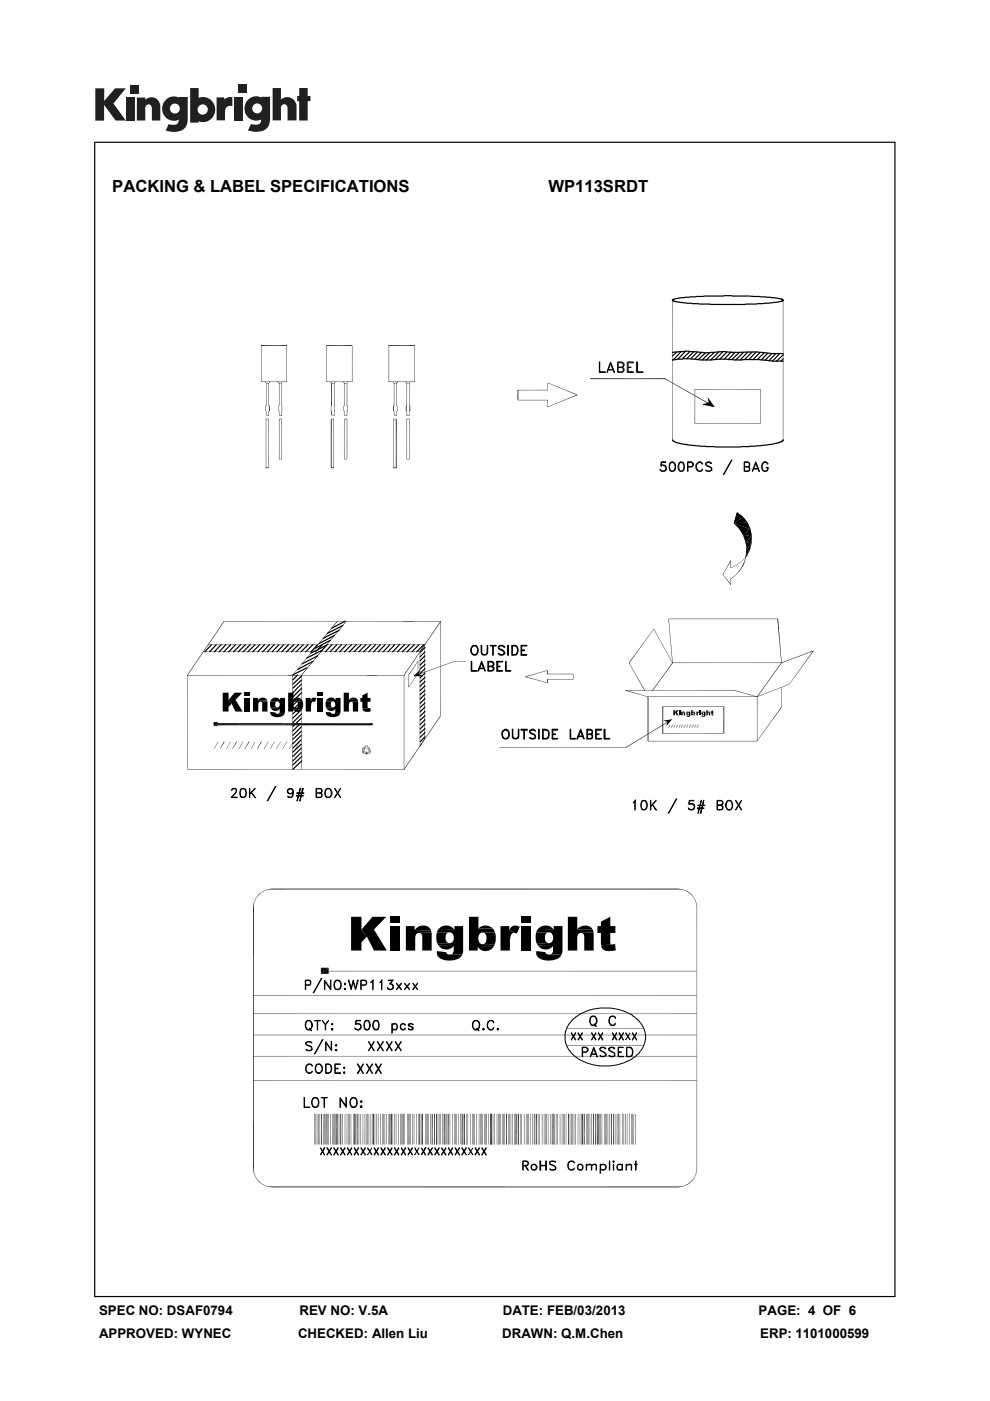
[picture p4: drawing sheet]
<svg xmlns="http://www.w3.org/2000/svg" width="210mm" height="297mm" viewBox="0 0 210 297" stroke-linecap="round" stroke-linejoin="round" font-family="sans-serif">
<defs><g id="words">
<g font-size="3.5">
<text x="23.8" y="40.6">PACKING &amp; LABEL SPECIFICATIONS</text>
<text x="116.3" y="40.6">WP113SRDT</text>
</g>
<g font-size="2.8">
<text x="21" y="278.7">SPEC NO: DSAF0794</text>
<text x="63.5" y="278.7">REV NO: V.5A</text>
<text x="106.6" y="278.7">DATE: FEB/03/2013</text>
<text x="160.9" y="278.7">PAGE: 4 OF 6</text>
<text x="21" y="283.6">APPROVED: WYNEC</text>
<text x="63.2" y="283.6">CHECKED: Allen Liu</text>
<text x="106.5" y="283.6">DRAWN: Q.M.Chen</text>
<text x="161.3" y="283.6">ERP: 1101000599</text>
</g>
</g></defs>
<g fill="#231f20">
<path d="M20.2 18.7h1.9v2.7l2.3-2.7h2.3l-2.6 3.2 2.6 3.7h-2.2l-2.4-3.3v3.3h-1.9z"/>
<path d="M26.7 20.7h1.8v4.9h-1.8z"/>
<path d="M49.6 20.7h1.8v4.9h-1.8z"/>
<path d="M27.6 18h1.8v1.8h-1.8z"/>
<path d="M50.6 17.9h1.8v1.8h-1.8z"/>
<path d="M29 20.7h1.8v.4a1.9 1.9 0 0 1 2.2-.3 1.9 1.9 0 0 1 1 2v2.8h-1.8v-2.7a.7 .7 0 0 0-.7-.8 .7 .7 0 0 0-.7 .8v2.7h-1.8z"/>
<path d="M45.9 20.6h1.7v.5a2.02 2.02 0 0 1 1.7-.5v1.9h-.2a1.12 1.12 0 0 0-1.4 1.3v1.7h-1.8z"/>
<path d="M57.8 18.7h1.8v2.4a1.98 1.98 0 0 1 2.2-.3 1.98 1.98 0 0 1 1.1 2v2.7h-1.9v-2.6a.7 .7 0 0 0-.7-.8 .7 .7 0 0 0-.7 .8v2.6h-1.8z"/>
<path d="M63.5 18.7h1.8v1.6h.5v1.1h-.5v4.1h-1.8v-4.1h-.5v-1.1h.5z"/>
<path d="M40.3 18.7v7.3h1.8v-.3a2.63 2.63 0 0 0 3.5-2.5 2.63 2.63 0 0 0-3.5-2.5v-2zM41.9 23.2a1.1 1.1 0 0 1 2.2 0 1.1 1.1 0 0 1-2.2 0z"/>
<path d="M35.3 21a2.56 2.56 0 0 0-.6 3.3 2.56 2.56 0 0 0 3.2 1.1 1.09 1.09 0 0 1-1.5 1.1l-.6-.2-.7 1.4a5.3 5.3 0 0 0 3.8-.2 2.69 2.69 0 0 0 .9-2.4v-4.5h-1.8v.1l-.8-.2a2.44 2.44 0 0 0-1.9 .5zM36 23a1.06 1.06 0 0 1 2.1 0 1.06 1.06 0 0 1-2.1 0z"/>
<path d="M52.8 21a2.56 2.56 0 0 0-.6 3.3 2.56 2.56 0 0 0 3.2 1 1.09 1.09 0 0 1-1.5 1.1l-.7-.1-.6 1.4a5.3 5.3 0 0 0 3.7-.3 2.69 2.69 0 0 0 1-2.3v-4.6h-1.8v.2l-.9-.3a2.44 2.44 0 0 0-1.8 .6zM53.5 23a1.06 1.06 0 0 1 2.1 0 1.06 1.06 0 0 1-2.1 0z"/>
</g>
<g fill="#000">
<path d="M56.1 81l.4 .3zM56.3 81l.2 .3zM56.3 86.1l.1 1.1zM56.4 87.2l.1-.1zM56.4 88.8h.1v.1zM56.5 87.2v.8zM56.4 86.1l.1-.1zM56.5 88v.1zM56.5 88h.1zM56.5 88.9h.1zM56.5 88.8v.1zM56.5 81.2l.5 .1z"/>
<path d="M56.6 88l.1 .1h-.2zM56.5 88.8l.1 .1zM56.6 88l.2 .1zM56.6 88.8h.1zM56.6 88.8h.2zM56.7 88l.2-.1v.2zM56.7 88l.2 .1zM56.8 88.8h.1v.1zM57 81.2l.3-.2zM57.2 80.9l.1 .1-.3 .2zM57 87.2l.1 .9zM56.9 88.1l.1-.1z"/>
<path d="M56.9 87.9v.2zM56.9 88.8v.1zM56.4 99.3l.6-.2v.2zM56.4 99.1h.6l-.6 .2zM57.1 86.1l.1 1.1h-.1zM57.1 86.1v-.1zM57.1 87.2v-.1zM57.1 86.1h.1v1.1zM58.8 81l.1-.1 .3 .4zM58.9 80.9l.4 .3-.1 .1zM59 86.1l.1 1.1zM59.1 87.2l.1-.1z"/>
<path d="M59.2 81.3h.5zM59.2 87.2l.1 .9zM59.1 86.1l.1-.1zM59.2 88l.1 .2zM59.2 88.8l.1 .1zM59.3 81.2l.4 .1zM59.3 88.1l.1 .1zM59.3 88.8l.1 .1zM59.4 88l.1 .1h-.2zM59.4 88.8h.1h-.2zM59.3 88.1h.2zM59.3 88.8h.2z"/>
<path d="M59.4 88l.2 .1zM59.4 88.8h.2zM59.7 81.2l.3-.2zM59.9 81l-.2 .2zM59.7 87.2l.1 .9zM59.6 88.1l.1-.1v.2zM59.5 88h.2zM59.6 88.8h.1v.1zM59.5 88.8h.2zM59.8 86.1v1.1zM59.8 86.1v-.1zM59.7 88v.2z"/>
<path d="M59.7 88.8v.1zM59.2 97.4l.6-.1zM59.2 97.3h.6zM59.8 87.2v-.1zM70 81l.3 .3zM70.1 81l.3 .2-.1 .1zM70.2 86.1l.1 1.1zM70.3 88.8v.1zM70.3 87.2l.1 .8h-.1zM70.3 87.2v-.1zM70.3 88.8l.1 .1zM70.3 88l.1 .1z"/>
<path d="M70.3 86.1v-.1zM70.3 81.3h.5zM70.4 88.8h.2zM70.5 88.8h.1h-.2zM70.3 87.2h.1v.8zM70.4 88l.1 .1zM70.4 81.2l.4 .1zM70.5 88l.2 .1zM70.5 88.8h.2zM70.6 88l.1-.1v.2zM70.6 88.8h.2zM70.7 88.8h.1v.1z"/>
<path d="M70.7 87.9l.1 .2zM70.3 99.3l.5-.2v.2zM70.3 99.1h.5l-.5 .2zM70.8 88.8v.1zM70.8 87.2l.1 .9zM70.7 87.9l.1 .1v.1zM70.8 88.1v-.1zM70.8 86h.2zM70.8 86.1l.2-.1zM70.8 81.2l.4-.2zM71.1 80.9l.1 .1-.4 .2zM70.9 86.1l.1 1.1z"/>
<path d="M70.8 87.2l.2-.1zM70.8 87.1h.2zM72.7 81l.1-.1 .2 .4zM72.8 80.9l.3 .3-.1 .1zM72.9 86.1l.1 1.1zM73 87.2v.9zM73 87.2v-.1zM73 88.8l.1 .1zM73 88l.1 .2zM73 86.1v-.1zM73 81.3h.6zM73.1 88.8l.1 .1z"/>
<path d="M73.1 88.1l.1 .1zM73.1 81.2l.5 .1zM73.2 88.8h.2zM73.3 88.8h.1h-.2zM73.2 88.1h.2zM73.3 88l.1 .1h-.2zM73.3 88.8h.1zM73.3 88l.1 .1zM73.4 88.8h.1zM73.4 88l.1 .1zM73.5 81.2l.4-.2zM73 97.4l.6-.1z"/>
<path d="M73 97.3h.6zM73.5 88.8l.1 .1zM73.6 87.2v.9zM73.5 88l.1 .2zM73.6 86h.1zM73.6 86.1l.1-.1zM73.5 81.2l.4-.2-.3 .3zM73.5 88.8h.1v.1zM73.5 88l.1 .1v.1zM73.6 86.1l.1 1.1zM73.6 87.2l.1-.1zM73.6 87.1h.1z"/>
<path d="M83.3 81l.3 .3zM83.4 86.1l.1 1.1h-.1zM83.4 81l.2 .3zM83.5 87.2v-.1zM83.5 88.8l.1 .1zM83.4 86.1h.1v1.1zM83.5 86.1v-.1zM83.5 88.1l.1-.1zM83.5 87.2l.1 .8zM83.6 88.1h.2zM83.6 88.8l.1 .1zM83.6 81.2l.5 .1z"/>
<path d="M83.7 88l.1 .1zM83.8 88.8h-.1zM83.8 88l.1 .1zM83.8 88.8h.1zM83.8 88l.2-.1v.2zM83.8 88l.2 .1zM83.9 88.8h.1zM83.5 99.3l.5-.2v.2zM83.5 99.1h.5l-.5 .2zM84 87.9v.2zM84 87.2l.1 .9zM84 88.8v.1z"/>
<path d="M84.3 80.9l.2 .1-.5 .2zM84.1 86.1l.1-.1zM84 81.2l.5-.2-.4 .3zM84.2 86.1l.1 1.1zM84.1 87.2l.1-.1zM86 81l.1-.1 .1 .4zM86.1 86.1l.1 1.1h-.1zM86.1 80.9l.2 .3-.1 .1zM86.2 87.2v-.1zM86.1 86.1h.1v1.1zM86.2 86.1v-.1zM86.2 88.1l.1-.1v.2z"/>
<path d="M86.2 87.2l.1 .9zM86.2 88.8h.1v.1zM86.2 81.3h.6zM86.3 88.2h.2zM86.3 88v.2zM86.3 88.9h.2zM86.3 88.8v.1zM86.3 81.2l.5 .1zM86.4 88.1l.1 .1zM86.4 88.8l.1 .1zM86.5 88l.1 .1zM86.5 88.8h.1z"/>
<path d="M86.5 88l.2 .1zM86.5 88.8h.2zM86.7 88.1l.1-.1v.2zM86.8 87.2v.9zM86.7 88.8h.1v.1zM86.8 81.2l.3-.2zM87 81l-.2 .2zM86.2 97.4l.6-.1zM86.2 97.3h.6zM86.8 86.1l.2 1.1h-.2zM86.8 86.1l.1-.1zM86.8 88v.2z"/>
<path d="M86.8 88.8v.1zM86.8 87.2l.1-.1zM86.8 86.1h.2v1.1zM116.1 81.2l.1 1.5zM116.1 84.8l.1 1.5zM116.2 81.1l6.3 2.6zM116.2 81.2l6.3 2.5-.1 .1zM116.2 86.2l6.2-2.5zM116.2 86.3l6.2-2.6 .1 .1zM141.1 80.4l10.4 5.7v.2zM141.1 80.4l.1-.1 10.3 5.8zM150.1 84.4l1.4 1.8-1.2-.7z"/>
<path d="M149.2 85.8l1.1-.3 1.2 .7zM150.1 84.4l1.4 1.8zM149.2 85.8l2.3 .3v.2zM150.1 84.4v-.1l1.4 1.9zM155 118.8l-1.7 3zM155 118.8l.1 .1-1.7 2.9zM156.3 108.7l-.5 2.3-.2-.1zM155.7 110.9l3.5 1.3-2.4-.1zM156.3 108.7l-.5 2.3zM156.3 108.7l1.3 .9-1.9 1.3zM156.3 119.7l1.2-.8zM156.3 119.7l1.2-.9z"/>
<path d="M155.7 110.9l1 1.1zM155.7 110.9l1 1v.1zM156.8 112.1l2.4 .1-1.5 1.2zM155.7 110.9l1.1 1.2zM155.7 110.9l1.2 1.1-.1 .1zM156.7 111.9l.7 1.2-.7-1.1zM156.7 111.9l.8 1.2h-.1zM158.5 117.8l-1 1.1zM158.4 117.7l.1 .1-1 1zM156.4 108.7l1.1 .9-1.2-.9zM155.7 110.9l1.9-1.3 .9 1.2zM158.1 118.4l-.5 1.3z"/>
<path d="M156.4 108.7l1.2 .8-.1 .1zM157.7 113.4l1.8 .3-1.3 1.2zM156.8 112.1l.1-.1 .8 1.5zM156.9 112l.9 1.4-.1 .1zM158.2 118.4l-.4 1.3h-.2zM157.5 113.1l.4 1.2-.5-1.2zM158.3 117h.1l-.3 1.4zM157.5 113.1l.6 1.2h-.2zM158.2 114.9l1.2 .4-1 1.2zM158.4 116.5l-.2 1.6zM157.8 113.4l.4 1.5zM158.4 117l-.3 1.4z"/>
<path d="M157.8 113.4l.5 1.5zM158.3 115.7v1.3zM157.9 114.3h.2l.2 1.4zM158.2 114.9l.2 1.6zM158.1 114.3l.3 1.4zM158.4 116.5l.5 .3-.7 1.3zM158.3 114.9l.1 1.6zM158.4 115.7v1.3h-.1zM159 116.4h.1l-.7 1.3zM157.5 109.6l.1-.1 .8 1.3zM155.7 110.9l2.8-.1 .7 1.4zM159.1 116.4l-.6 1.4-.1-.1z"/>
<path d="M157.6 109.5l.9 1.2-.1 .1zM159.4 114.9l-.4 1.5zM158.4 110.8l.1-.1 .5 1.3zM159.5 115l-.4 1.4zM158.5 110.7l.6 1.3zM157.7 113.4l1.5-1.2 .3 1.5zM159.4 115.3l-.5 1.5-.5-.3zM159.4 113.5v1.4zM159 112l.4 1.5zM158.2 114.9l1.3-1.2-.1 1.6zM159.5 113.5v1.5zM159.1 112l.4 1.5z"/>
<path d="M47.5 131.7l-3.3 5.1-.1-.1zM44.1 136.7l-.9 1.5-.1-.1zM47.5 131.7l.1 .1-3.4 5zM44.1 136.7l.1 .1-1 1.4zM71.5 131.7l-9.5 11.4zM71.5 131.7l.1 .1-9.5 11.3zM73.4 131.7l-9.4 11.5-.1-.1zM73.4 131.7l.1 .1-9.5 11.4zM90.1 136.7l-1 1.5-.1-.1zM90.1 136.7v.1l-1 1.4zM153.3 121.8l1.8 2.1-.1 .1zM153.3 121.8l1.8 2.1z"/>
<path d="M155 118.8l.1 1.6zM155 122.7l.1 1.3zM155 122.7l1.1-.8zM155 120.3l1.3-.5zM155 120.3l1.3-.6zM155 122.7l1.1-.7-1 .8zM157 120.9l-.9 1.1zM156.9 120.8l.1 .1-.9 1zM157.6 119.7h.2l-.9 1.2zM157.8 119.7l-.8 1.2h-.1zM172.5 138l-5.2 7.1zM172.5 138h.1l-5.2 7.1z"/>
<path d="M43.1 138.1l-3.3 5.1-.1-.1zM43.1 138.1l.1 .1-3.4 5zM45.3 153.1l.1 .9zM45.4 153.1l.7 .3-.7 .6zM45.4 154l.7-.3v.3zM45.4 154l.7-.6v.3zM45.4 153.1h.7v.3zM46.1 153.1l.1 .3zM45.4 153.2l.7-.1zM45.4 153.1h.7zM46.1 153.7l.1 .3zM46.2 157.3l-.8 1.5z"/>
<path d="M46.2 157.3l-.7 1.5zM47.5 157.3l-.9 1.5zM47.5 157.3h.2l-1 1.5zM47.2 146.9h1.3v1.5l.6 .8-.6 .7v1h-1.3zM48.8 157.3l-.8 1.5zM48.8 157.3l-.7 1.5zM50.1 157.3l-.8 1.5zM50.1 157.3h.2l-.9 1.5zM49.8 146.9h1.6l-1.5 1.5 1.6 2.5h-1.5l-.9-1.7-.6-.8zM51.5 157.3l-.9 1.5zM51.5 157.3l-.8 1.5zM51.8 148h1.2v2.9h-1.2z"/>
<path d="M51.8 146.9h1.2v.7h-1.2zM52.7 157.3l-.8 1.5zM52.7 157.3h.2l-.9 1.5zM54.1 157.3l-.9 1.5zM54.1 157.3l-.8 1.5zM53.7 148h1v.4l2 .1v.2l-1.5 .1a.55 .55 0 0 0-.4 .7v1.4h-1.1zM55.4 157.3l-.9 1.5zM55.4 157.3h.1l-.9 1.5zM54.8 148.3a1.11 1.11 0 0 1 1.9 .2l-2-.1zM55.2 148.8l1.5-.1v2.2h-1.1v-1.6a.39 .39 0 0 0-.4-.5zM56.9 157.3l-.9 1.5zM57.3 148.7h1.5a.67 .67 0 0 0-.4 .7 .67 .67 0 0 0 .4 .6l-1.4 .1-.1-.7z"/>
<path d="M57.3 150.9l1.1 .2 .3 .2 1.6 .1a1.92 1.92 0 0 1-2.9 .1zM57.5 150.3h1.8a1.12 1.12 0 0 1-1.8 0zM58.2 157.3l-.9 1.5zM58.2 157.3l-.8 1.5zM57.7 148.2a1.2 1.2 0 0 1 1.7 .2h-1.9zM59.5 157.3l-.9 1.5zM59.5 157.3l-.8 1.5zM57.5 148.4h1.9v-.4h1l-.1 3.4-1.4-.1a.45 .45 0 0 0 .4-.5v-.5h-1.8l-.1-.2 1.4-.1a.66 .66 0 0 0 .6-.7 .66 .66 0 0 0-.6-.6h-1.5zM60.8 157.3l-.9 1.5zM60.8 157.3l-.8 1.5zM62.2 157.3l-.9 1.5zM61.1 146.9h1.1v1.4h1.7l.3 .4h-1.5a.73 .73 0 0 0-.5 .7 .73 .73 0 0 0 .5 .7h1.5l-.2 .3h-1.8v.5h-1.1z"/>
<path d="M62.2 157.3l-.8 1.5zM62.2 148.3a1.2 1.2 0 0 1 1.7 0zM63.5 157.3l-.9 1.5zM63.5 157.3l-.8 1.5zM62.2 150.4h1.8a1.13 1.13 0 0 1-1.8 0zM62.7 148.7h1.5l.1 .8-.1 .6h-1.5a.75 .75 0 0 0 .5-.7 .75 .75 0 0 0-.5-.7zM64.9 148h1v.4l.6 .4a.79 .79 0 0 0-.5 1.1v1h-1.1zM66.1 148.1a.85 .85 0 0 1 1 0l-.3 .7-.9-.4zM67.4 148h1.1v2.9h-1.1zM67.4 146.9h1.1v.7h-1.1zM69.1 148.7h1.5a.67 .67 0 0 0-.5 .7 .67 .67 0 0 0 .5 .6l-1.4 .1-.2-.7zM69.1 150.9l1.1 .2 .3 .2 1.6 .1a1.92 1.92 0 0 1-2.9 .1z"/>
<path d="M69.3 150.3h1.8a1.13 1.13 0 0 1-1.8 0zM69.5 148.1a1.21 1.21 0 0 1 1.7 .3h-2zM69.2 148.4h2v-.4h1l-.1 3.4-1.5-.1a.45 .45 0 0 0 .5-.5v-.5h-1.8l-.1-.2 1.4-.1a.66 .66 0 0 0 .5-.7 .66 .66 0 0 0-.5-.6h-1.5zM72.9 146.9h1.1v1.4l1.9 .1v.3l-1.4 .1a.56 .56 0 0 0-.5 .7v1.4h-1.1zM74 148.3a1.13 1.13 0 0 1 1.9 .1zM74.5 148.8l1.4-.1 .1 2.2h-1.2v-1.6a.39 .39 0 0 0-.3-.5zM76.9 158.8l-.1 .6zM76.9 158.8v.6zM76.9 159.5l.1 .2zM77.2 158.9l-.2 .7zM76.9 158.8v.1zM76.9 158.7v.2z"/>
<path d="M76.8 159.4l.3 .2-.1 .1zM77 159.6l.1 .1zM76.8 159.4l.1-.1 .2 .3zM76.9 158.9l.2-.3zM76.9 158.7l.2-.1-.2 .3zM77.4 158.2l-.2 .4-.1-.1zM77.1 158.6h.3zM77.4 158.2l-.2 .4zM77.2 158.5l.2 .1h-.3zM77.2 158.9h.2zM77.1 158.7l.3 .2h-.1zM77.4 158.6l.3-.2-.3 .3z"/>
<path d="M77.3 158.9h-.1zM77.1 158.7l.1-.1 .2 .3zM77.7 158.4l-.3 .3zM77.4 159.5l.2 .2zM77.1 159.7h.5zM77.5 158.1h.5zM77.5 158.2l.5-.1zM77.5 158.1l-.1 .1zM77 159.5l.5-.1zM77.1 159.6l.5 .1zM77.6 159.7l.3 .2zM77.5 158.1l.1 .1z"/>
<path d="M77.6 158.2l.5 .6zM77.6 159.7l.1-.1 .2 .3zM77.8 159.4l-.1 .3zM77.8 159.8l.2 .1zM77.8 159.4v.1zM77.9 158.2l.4 .4zM77.8 159.4l.1 .1zM78 158.9v-.1zM77.9 158.2l.1-.1 .3 .5zM78 158.8h.3zM78 158.9l.3-.1zM76.9 147.4l1.1-.5v1.1h.6v.8h-.6v1.1l.2 .2-1.3 .1v-1.4h-.5v-.8h.5z"/>
<path d="M78.1 159l.3 .4-.1 .1zM78.2 158.5l.1 .1zM78.3 158.5v.4zM78.1 159l.3 .4zM78.3 158.5l.1 .1zM77.9 159.8l.5-.2zM77.9 159.7l.5-.1zM78.4 158.9l.2 .4zM78.4 158.8l-.2 .2zM78.4 158.9l.1-.1 .1 .5zM78.4 158.8l.1 .1-.3 .1zM76.9 150.2l1.6-.1 .1 .7-.5 .1a.94 .94 0 0 1-1.2-.7z"/>
<path d="M78.5 159.3l-.1 .4zM77.8 159.5l.7-.1zM78.5 159.3v.4zM78.6 159.3l-.1 .1zM78.9 153.4l.2 .3h-.2zM78.9 153.4h.2v.3zM93.4 131.7l-7.7 11.5v-.1zM93.4 131.7l.1 .1-7.8 11.4zM88.6 142.8l-1.9 2.9zM88.6 140.2l-1.8 2.9-.1-.1zM88.6 142.8l-1.8 2.9zM88.6 140.2l-1.8 2.9z"/>
<path d="M87.8 143.3l1.2-1.2-1.1 1.3zM87.8 143.3h1.7zM87.8 143.4l1.7-.1zM89 142.1l.1 .1-1.2 1.2zM87.8 143.3l1-.4 .7 .5zM87.8 143.3l1.2-1.1-.2 .7zM89 142.2l-.3 .7zM89 142.2l-.2 .7zM88.7 143l.8 .3zM88.8 142.9l.7 .4-.8-.3zM90.1 156.7l-1 1.5-.1-.1zM90.1 156.7l-1 1.5z"/>
<path d="M87.9 143.4l8.6-3.2zM87.8 143.3l8.7-3.1-8.6 3.2zM111.4 143.5l4.7-1.4zM111.4 143.5l4.7 1.3zM111.5 143.5l4.6-1.4zM111.5 143.5l4.6 1.2-4.7-1.2zM116 142.2l.2 .7h-.2zM116 144l.2 .8h-.2zM116 142.2h.2v.7zM116 144h.2v.8zM121.5 142.9l.1 1.1zM132.7 158.4l9.7-5.9-9.6 6z"/>
<path d="M132.8 158.5l9.6-6 .1 .1zM138.6 133.4l-5.1 7.2-.1-.1zM138.6 133.4l-5.1 7.2zM133.4 140.6l3.4 5.7-.1 .1zM133.4 140.6l3.4 5.7zM132.6 146.4l4.8 1.4zM132.7 146.3l4.7 1.4-4.8-1.3zM142.6 140.5l-4.1 5.9-.1-.1zM142.6 140.5l.1 .1-4.2 5.8zM141.5 153l1-.5-1.2 1.5zM142.1 153.6l-.3 .7v-.1zM142.1 153.6l.1 .1-.4 .6z"/>
<path d="M140.7 152.8l1.8-.3-1 .5zM141.8 131.2l.9 9.4zM138.6 133.4l4.1 7.2zM142.7 153.6l-.3 .7v-.1zM142.7 153.6l-.3 .7zM142.8 150.6h.3v.4l.2 .2-.2 .5h-.3zM143.2 153.6l-.3 .7v-.1zM143.2 153.6l-.3 .7zM143.8 153.6l-.3 .7-.1-.1zM143.8 153.6l-.3 .7zM143.5 150.6h.4l-.4 .4 .5 .7h-.5l-.4-.7zM144.1 150.9h.3v.8h-.3z"/>
<path d="M144.1 150.6h.3v.2h-.3zM144.3 153.6l-.3 .7v-.1zM144.3 153.6l-.3 .7zM144.5 150.9l.8 .2-.5 .1v.5h-.3zM144.8 153.6l-.2 .7-.1-.1zM144.8 153.6l-.2 .7zM144.8 151l.3-.1 .2 .1zM144.9 151.1h.4v.6h-.3zM145.4 153.6l-.3 .7-.1-.1zM145.4 153.6l-.3 .7zM145.6 151.1h.4l-.2 .2 .2 .1-.4 .1zM145.6 151.7l.8 .1-.5 .2-.3-.1z"/>
<path d="M145.6 151.5h.5l-.2 .1zM145.6 151l.3-.1 .2 .1zM145.9 153.6l-.2 .7-.1-.1zM145.9 153.6l-.2 .7zM145.6 151l.8-.1v.9h-.4l.1-.3h-.5l.4-.1 .1-.2zM146.5 153.6l-.3 .7v-.1zM146.5 153.6l-.3 .7zM146.6 150.6h.3v.4h.5v.1l-.5 .1v.2l.5 .1-.8 .2zM147.1 153.6l-.3 .7-.1-.1zM146.9 151h.5zM147.1 153.6l-.3 .7zM146.9 151.5h.5l-.2 .2z"/>
<path d="M147 151.1h.4v.4h-.4l.2-.2zM147.6 153.6l-.3 .7v-.1zM147.6 153.6l-.3 .7zM147.7 150.9h.3l.1 .2-.1 .6h-.3zM148.1 153.6l-.2 .7-.1-.1zM148.1 150.9h.2l-.1 .2-.2-.1zM148.1 153.6l-.2 .7zM148.3 150.9h.3v.8h-.3zM148.3 150.6h.3v.2h-.3zM148.8 151.1h.4l-.1 .2 .1 .1-.4 .1zM148.8 151.7l.8 .1-.5 .2-.2-.1zM148.8 151.5h.5l-.1 .1z"/>
<path d="M148.8 151l.3-.1 .2 .1zM148.8 151l.8-.1v.9h-.4l.1-.3h-.5l.4-.1 .1-.2zM149.8 150.6h.3v.4h.5l-.5 .2v.5h-.3zM150.1 151l.3-.1 .2 .1zM150.2 151.1h.4v.6h-.3zM150.9 150.7l.3-.1v.3h.2v.2h-.2l.1 .4h-.4v-.4h-.1zM150.9 151.5h.4l.1 .2h-.4zM160.6 147.7l6.7-2.6zM160.6 147.8l6.7-2.7zM165.7 140.5l-5.1 7.3v-.1zM165.7 149.9l-5.1 7.2zM155.7 146.4l4.9 1.4z"/>
<path d="M155.8 146.3l4.8 1.4-4.9-1.3zM165.7 140.5l.1 .1-5.2 7.2zM165.7 149.9l.1 .1-5.2 7.1zM164.9 131.2l.9 9.4zM165.7 140.5l6.8-2.5-6.7 2.6zM164.9 131.2h.1l.8 9.4zM165.8 140.6l6.7-2.6h.1zM93.4 151.7l-7.7 11.5v-.1zM93.4 151.7l.1 .1-7.8 11.4zM53.8 191.4l-.1 1zM53.9 191.4l-.1 1h-.1zM54.3 190.4l-.5 1z"/>
<path d="M54.9 189.6v.1l-.6 .7zM54.9 189.7l-.6 .7zM54.9 189.6l.8-.6zM54.9 189.6l.8-.5-.8 .6zM55.7 189l.9-.4zM55.7 189l.9-.3zM56.6 188.6l1-.2v.2zM56.6 188.6h1zM74.5 194.4h2.2v2.7l1.1 1.5-1.1 1.2v1.7h-2.2zM79 194.4h2.9l-2.6 2.7 2.7 4.4h-2.7l-1.5-2.9-1.1-1.5zM82.8 194.4h2v1.3h-2zM86.1 196.4h1.8v.8l3.5 .1 .1 .4-2.6 .1a.95 .95 0 0 0-.8 1.2v2.5h-2z"/>
<path d="M88.1 197a1.98 1.98 0 0 1 3.3 .3l-3.5-.1zM88.9 197.8l2.6-.1 .1 3.8h-2v-2.8a.73 .73 0 0 0-.7-.9zM92.7 197.7h2.6a1.25 1.25 0 0 0-.5 2.1l.6 .2-2.6 .1-.3-1zM93.2 196.8a2.15 2.15 0 0 1 3.2 .3l-3.5 .1zM92.9 197.2l3.5-.1v-.7h1.8v5.1l-.2 .9h-2.6a.81 .81 0 0 0 .8-1v-.8l-3.2-.1-.2-.4 2.6-.1a1.18 1.18 0 0 0 .9-1.2 1.18 1.18 0 0 0-1-1.1h-2.6zM99.5 194.4h2v2.5h3l.5 .8h-2.6a1.26 1.26 0 0 0-.8 2l.3 .4 .4 .1h2.6l-.2 .5-3.4 .1v.7h-1.8zM101.5 196.9a2.15 2.15 0 0 1 3 0zM102.4 197.7h2.6a4.1 4.1 0 0 1-.1 2.5h-2.6a1.27 1.27 0 0 0 .8-1.8l-.2-.5zM106.2 196.4h1.8v.8l1.1 .6a1.62 1.62 0 0 0-.9 2v1.7h-2zM108.5 196.5a1.59 1.59 0 0 1 1.7 0l-.6 1.4-1.6-.7zM110.6 194.4h2v1.3h-2zM113.7 197.7h2.7a1.25 1.25 0 0 0-.5 2.1l.5 .2-2.5 .1-.3-1z"/>
<path d="M114.3 196.8a2.15 2.15 0 0 1 3.1 .3l-3.4 .1zM114 197.2l3.4-.1v-.7h1.9v5.1l-.2 .9h-2.6a.81 .81 0 0 0 .8-1v-.8l-3.2-.1-.2-.4 2.5-.1a1.18 1.18 0 0 0 .9-1.2 1.18 1.18 0 0 0-.9-1.1h-2.7zM120.4 194.4h2v2.6l3.3 .1 .2 .6-2.7 .1a.95 .95 0 0 0-.8 1.2v2.5h-2zM122.4 197a2.03 2.03 0 0 1 3.3 .1zM123.2 197.8l2.7-.1v3.8h-2v-2.8a.73 .73 0 0 0-.7-.9zM127.5 195.4l1.9-1v2h1.1v1.4h-1.1l.1 2.1 .1 .3h.2l-2.3 .2v-2.6h-.8v-1.4h.8zM143.9 188.4l1 .3zM143.9 188.4l1 .3-1-.1zM144.9 188.6l.9 .5zM144.9 188.6l1 .4-.1 .1zM145.9 189l.7 .7-.8-.6zM145.9 189l.8 .6-.1 .1z"/>
<path d="M146.6 189.7l.1-.1 .6 .8zM146.7 189.6l.6 .8zM147.3 190.4l.3 1zM147.3 190.4l.4 1zM147.6 191.4l.2 1zM147.7 191.4l.2 1zM68.1 205.3l.1 1.1h-.1zM68.1 205.3h1.6l-1.6 1.1zM68.1 206.4l1.6-1.1v1.1zM68.1 205.2h1.6zM68.1 205.3l1.6-.1zM68.1 205.3h.1v1.1z"/>
<path d="M69.6 205.3l.1 1.1zM68.1 206.4h1.6zM82.8 196.4h2v5.1h-2zM92.7 201.6l1.9 .3 .2 .3 .4 .2h2.8a2.91 2.91 0 0 1-3.1 1.2 1.98 1.98 0 0 1-2.2-1.9zM93 200.5l3.2 .1a2.01 2.01 0 0 1-3.2-.1zM101.3 200.8l3.4-.1a2.02 2.02 0 0 1-3.4 .1zM110.6 196.4h2v5.1h-2zM113.8 201.6l1.9 .3 .2 .3 .3 .2h2.9a2.91 2.91 0 0 1-3.2 1.2 1.98 1.98 0 0 1-2.2-1.9zM114.1 200.5l3.2 .1a2.01 2.01 0 0 1-3.2-.1zM127.5 200.4l3-.3 .1 1.4-1.2 .1a1.48 1.48 0 0 1-1.9-1.2zM132.7 220.4l.1 .1zM53.7 247.8h.1v1z"/>
<path d="M53.8 247.8l.1 1zM53.8 248.8l.5 .9zM53.9 248.8l.4 .9zM54.3 249.7l.6 .9zM54.3 249.7l.6 .8v.1zM54.9 250.5l.8 .6-.8-.5zM54.9 250.5l.8 .6zM55.7 251.1l.9 .5zM56.6 251.5l1 .2zM56.6 251.5l1 .1v.1zM68 244.8l.1 .1zM78 244.8v.1z"/>
<path d="M87.9 244.8l.1 .1zM89.4 244.8l.1 .1zM99.4 244.8l.1 .1zM143.9 251.6h1l-1 .1zM143.9 251.6l1-.1zM144.9 251.5l1-.4zM144.9 251.5l.9-.4h.1zM145.8 251.1l.8-.6 .1 .1zM145.8 251.1l.9-.5-.8 .5zM147.3 249.7l-.7 .8zM147.3 249.7l-.6 .9-.1-.1zM147.6 248.8l-.3 .9z"/>
<path d="M147.7 248.8l-.4 .9zM147.8 247.8l-.2 1zM147.9 247.8l-.3 1z"/>
<path d="M20 30v245h169.9v-245zM20.2 30.3h169.5v244.5h-169.5z"/>
</g>
<g fill="none" stroke="#000" stroke-width=".21">
<path d="M55.4 73.3h5.5M55.4 73.3v7.7M60.8 73.3v7.7M69.2 73.3v7.7M69.2 73.3h5.5M74.7 73.3v7.7M82.4 73.3h5.5v7.7M82.5 73.3v7.7M127.1 76.7l.1 2.2h1.2h-1.3zM128.9 78.4h1.3M129 78.4h1.1M129.5 76.7l.8 2.2-.8-1.8-.8 1.8z"/>
<path d="M131.1 77.8h.8l.2-.1v-.7l-1-.1v2h.8a.48 .48 0 0 0 .3-.5 .48 .48 0 0 0-.3-.5h-.8M131.9 77.8a.55 .55 0 0 1 .5 .6 .55 .55 0 0 1-.5 .5h-.9v-2.2h.9l.5 .5v.3l-.5 .4M133 76.7h1.3v.2h-1.1v2h1.1h-1.3zM133.2 77.8h.6l-.6 .1M135.1 76.7l.1 2.2h1.1h-1.2zM142.7 63.6v29.7M166.1 63.6v29.7M55.4 80.9h5.5M56.4 88.8v10.4M56.5 81.2v4.9M56.9 88.8v10.4M57 81.2v4.9"/>
<path d="M59.2 81.2v4.9M59.2 88.8v8.5M59.7 81.2v4.9M59.7 88.8v8.5M69.2 80.9h5.5M70.3 88.8v10.4M70.3 81.2v4.9M70.8 88.8v10.4M70.9 81.2v4.9M73 81.2v4.9M73 88.8v8.5M73.6 81.2v4.9"/>
<path d="M73.6 88.8v8.5M82.4 80.9h5.5M83.5 88.8v10.4M83.6 81.2v4.9M84 88.8v10.4M84.1 81.2v4.9M86.3 81.2v4.9M86.3 88.8v8.5M86.8 81.2v4.9M86.8 88.8v8.5M109.9 84.8h6.3M109.9 82.7h6.3"/>
<path d="M109.9 82.7v2.1M125.2 80.3h16M140.2 99.7l.2 .2M140.9 98.7a.68 .68 0 0 1 0 1.2M141.3 99.1l-.6-.4-.5 .1v-.9h1v.2h-.9l-.1 .6a.72 .72 0 0 1 1 .2 .72 .72 0 0 1-.2 1 .72 .72 0 0 1-1-.3h.2a.67 .67 0 0 0 .9 .2l.2-.4M142.2 98.1l.3-.2a.92 .92 0 0 1 .8 1.2l-.1 .5a.68 .68 0 0 1-1.2 0 1.83 1.83 0 0 1 .2-1.5zM142.2 98.2h.7M142.2 99.8h.7M142.3 98.1a1.66 1.66 0 0 0 0 1.8M142.9 98.1a1.32 1.32 0 0 1 0 1.8M144.1 98.2h.8M144.1 99.8h.8"/>
<path d="M144.1 98.1l.5-.2a1.36 1.36 0 0 1 .3 2 .65 .65 0 0 1-.9-.3 1.29 1.29 0 0 1 .1-1.5zM144.2 98.1a1.66 1.66 0 0 0 0 1.8M144.8 98.1a1.66 1.66 0 0 1 0 1.8M145.9 98.9h.8a.47 .47 0 0 0 .2-.4 .47 .47 0 0 0-.2-.4h-.8l-.1 1.8v-2h.9l.4 .4-.3 .6-.9 .1M147.3 82.5h14M147.3 89.8h14M147.4 82.5v7.4M148.2 97.9h.4l.4 .5-.4-.3-.6 .1a1.04 1.04 0 0 0 .2 1.7h.4l.4-.5a.74 .74 0 0 1-.8 .5 .74 .74 0 0 1-.6-.7l.1-.8zM149.6 98.2l.5-.3h.4l.5 .3h-.3a.63 .63 0 0 0-1 .2l1.3 .9a.72 .72 0 0 1-.4 .7 .72 .72 0 0 1-.8-.1l-.2-.2 .5 .2 .8-.2v-.4l-.3-.2a1.03 1.03 0 0 1-1-.9zM155.1 97.6l-1.7 3zM157.9 98.9h.7a.43 .43 0 0 0 .4-.4 .43 .43 0 0 0-.4-.4h-.7v1.8l1-.1v-.7l-1-.1M158.6 98.9l.4 .4-.1 .5-.3 .1h-.8v-2h.8l.4 .4a.49 .49 0 0 1-.4 .7"/>
<path d="M159.7 99.4h1.2M159.8 99.3h1M160.3 97.9l.8 2-.8-1.7-.8 1.7zM161.3 82.5v7.4M162.1 97.9h.4l.4 .5-.4-.3h-.4a1.08 1.08 0 0 0 0 1.8h.4a.52 .52 0 0 0 .3-.7l-.3-.1h.4a.67 .67 0 0 1-.4 .8h-.4a1.23 1.23 0 0 1 0-2zM43.1 138.2h23.1M44.1 136.7h23.4M47.5 131.7h45.9M68.1 138.2h21M69.3 136.7h20.8M69.3 136.6h20.8M89.1 138.2v19.9"/>
<path d="M90.1 136.7v20M93.5 131.7v20M141.8 131.2h23.2M39.7 143.1v20M39.8 143.2h45.9M46.1 153.7h32.9M46.1 153.4h32.9M62.1 143.1v20M63.9 143.2v19.9M85.7 143.1v20M86.7 143v2.7M88.7 140.2v2.6"/>
<path d="M96.5 140.2h2.3M105.9 158.5h26.9M116.1 142.9h5.4M116.1 144h5.4M132.6 146.4h23.2M137.4 157.1h23.2M137.4 147.7h23.2M137.4 147.7v9.5M140.6 149.7v5.9M142.6 140.5h23.1M153.5 149.7v5.9M153.6 149.8h-13.1"/>
<path d="M153.6 155.5h-13.1M160.6 147.7v9.5M165.8 145.7v4.2M39.8 163.1h45.9M49.1 169l1.2 .1h-1.3l.9-.9a.55 .55 0 0 0 0-1h-.5l-.3 .4 .3-.4 .7 .1a.66 .66 0 0 1-.2 .9l-.8 .9M51.1 167.2a.77 .77 0 0 1 1 .3 1.53 1.53 0 0 1-.2 1.5 .68 .68 0 0 1-.9-.2 1.83 1.83 0 0 1 .1-1.6zM51.1 168.9h.8M51.1 167.3h.8M51.3 167.2a1.32 1.32 0 0 0 0 1.8M51.8 167.2a1.32 1.32 0 0 1 0 1.8M52.9 167.2l.1 1.9zM53 168.3l1.2-1.1-1.2 1.1"/>
<path d="M53.2 168l1 1.1-.9-1.1M58.4 166.7l-1.7 3.1zM61 167.9l.5 .4 .6-.4M61 167.6l.5-.4 .6 .4M61.1 168.9h.8M61.5 167.2l-.4 .2-.1 .3 .1 .4 .4 .2M61.7 167.2l.3 .2a1.65 1.65 0 0 1-.2 1.6M62.1 168.1a.64 .64 0 0 1-.9 .1 .64 .64 0 0 1 0-.9 .64 .64 0 0 1 .9 .1 1.64 1.64 0 0 1-.2 1.6 .64 .64 0 0 1-.9-.1l.3 .1M62.1 167.8l-.1 .3-.3 .2M62.9 168.7l1.4 .1zM63 168.1h1.4v.2h-1.4zM63.7 167.2l-.7 2.6z"/>
<path d="M64.2 167.2h.1l-.7 2.6zM67.1 168.1l1-.1v-.7l-1-.1v1.8l1-.1v-.6l-1-.1M67.8 168.1l.3 .1 .2 .2-.1 .5-.4 .2h-.8v-1.9h.8l.4 .1 .1 .5-.2 .3-.3 .1M69.2 167.2h.2a.98 .98 0 0 1 1 .9 .98 .98 0 0 1-1 1 1.21 1.21 0 0 1-.2-1.9zM69.2 167.3a.66 .66 0 0 1 1.1 .6 .8 .8 0 0 1-.8 1.1 1.1 1.1 0 0 1-.3-1.7zM70.9 167.2l1.4 1.9zM72.2 167.2l-1.3 1.9zM134.7 169.7v2v-1.8l-.4 .2zM136.2 169.8a.81 .81 0 0 1 .9 .1 .81 .81 0 0 1 .2 1l-.1 .4a.71 .71 0 0 1-1 .3 1.79 1.79 0 0 1 0-1.8zM136.2 169.9h.7M136.2 171.6h.7M136.3 169.8a1.79 1.79 0 0 0 0 1.8"/>
<path d="M136.9 169.8a1.42 1.42 0 0 1 0 1.8M138 169.7v2zM138 170.9l1.2-1.2-1.2 1.3M138.3 170.5l.9 1.2-.8-1.2M143.5 169.4l-1.7 3zM146.1 171.4l.3 .2M146.8 170.5a.64 .64 0 0 1 .4 .9l-.4 .2M147.3 170.9a.84 .84 0 0 0-1.2-.4l.1-.8h1l-.9 .1-.1 .7a.72 .72 0 0 1 1 .1 .72 .72 0 0 1-.2 1 .72 .72 0 0 1-1-.3h.1a.64 .64 0 0 0 .6 .4 .64 .64 0 0 0 .6-.5M147.9 171.3l1.4 .1zM148 170.7l1.5 .1zM148.7 169.7l-.7 2.7zM149.2 169.7l-.5 2.7h-.2z"/>
<path d="M152.2 170.6l.9-.1 .2-.4-.5-.3h-.6v1.8h.9l.2-.3-.2-.4-.9-.1M152.8 170.6a.55 .55 0 0 1 .6 .6 .55 .55 0 0 1-.6 .5h-.7v-2h.7a.55 .55 0 0 1 .6 .5 .55 .55 0 0 1-.6 .6M154.3 169.9l.5-.1a1.24 1.24 0 0 1 .3 1.7l-.6 .1-.3-.1-.2-.9zM154.3 169.8a.93 .93 0 0 1 1 .3 .93 .93 0 0 1 0 1.1l-.3 .4a.93 .93 0 0 1-1-.3 .93 .93 0 0 1 0-1.1zM156 169.7l1.3 2zM157.2 169.7l-1.2 2zM53.8 192.4v55.4M57.6 188.5h86.3M147.8 192.4v55.4M53.8 219.4h94M53.8 215h94M53.8 211.1h94"/>
<path d="M64.8 208.8h.8a.53 .53 0 0 0 0-.9h-.8v1.9v-2h.8a.62 .62 0 0 1 .3 .5 .62 .62 0 0 1-.3 .6h-.8M65.1 216.4a.91 .91 0 0 1 1.1 .4 .91 .91 0 0 1-.1 1.1l-.4 .5a1.07 1.07 0 0 1-1-.7 1.07 1.07 0 0 1 .2-1.1zM65.1 216.5l.5-.1a1.21 1.21 0 0 1 .3 1.7l-.3 .2-.6-.2-.2-.9zM65.6 218l.5 .5zM66.7 216.3l1.3 .1zM67.3 216.4v2l.1-2M68.1 207.5l-1.7 3zM68.8 207.8l1.3 1.8 .1-1.8v2l-1.3-1.7-.1 1.7zM69 217.3l.7-1-.6 1v1.1l-.1-1.1-.7-1 .8 1M69.7 205.9h78.1M70.3 218.1l.2-.1 .1 .3-.2 .1zM70.4 217l.2 .1-.1 .2-.2-.1z"/>
<path d="M70.4 217.1l.1 .1zM70.4 218.1l.1 .2zM71.2 207.9a.99 .99 0 0 1 1.2 .8 .99 .99 0 0 1-1 1.1 1.21 1.21 0 0 1-.2-1.9zM71.2 208.1l.3-.2a.94 .94 0 0 1 .8 .9 .94 .94 0 0 1-.8 .9 .99 .99 0 0 1-.5-1.4zM73 208.6h.3l-.1 .2zM73 209.7l.2-.1 .1 .1-.2 .1zM73.1 208.6h.1zM73.1 209.7h.1zM73.9 207.8l.6 1.8 .4-1.8 .5 1.8 .4-1.8h.2l-.6 2-.5-1.7-.4 1.7zM75.3 218l.4 .3M76.1 217.1a.64 .64 0 0 1 .3 .9l-.3 .3M76.5 217.5a.84 .84 0 0 0-1.2-.3l.2-.9h.9l-.8 .1-.1 .7h.7a.71 .71 0 0 1 .4 .8 .71 .71 0 0 1-.8 .5l-.6-.4 .8 .3 .5-.4"/>
<path d="M76.6 208.8h.8l.2-.2v-.5l-.2-.2h-.8l-.1 1.9v-2l1.1 .1 .2 .3-.2 .6-1 .1M77.4 218.1l.4 .2 .4-.2M77.4 216.4l.6-.1a1.16 1.16 0 0 1 0 2.1h-.2a1.1 1.1 0 0 1-.5-1.6zM77.4 216.5h.8M77.5 216.4a1.79 1.79 0 0 0 0 1.9M78.1 216.4a1.79 1.79 0 0 1 0 1.9M78.6 208.2l.5-.4v2v-1.7zM79.4 218.1l.2 .2 .6-.2M79.4 216.4a.64 .64 0 0 1 .9 .4 1.83 1.83 0 0 1-.1 1.5 .81 .81 0 0 1-1-.1 .81 .81 0 0 1-.1-1zM79.4 216.5h.8M79.5 216.4a1.42 1.42 0 0 0 0 1.9M80.1 216.4a1.79 1.79 0 0 1 0 1.9"/>
<path d="M81 207.8l-.1 2v-1.7l-.3 .1zM82.3 209.6l.2 .1M82.7 208.6a.66 .66 0 0 1 .8 .5 .66 .66 0 0 1-.5 .7 .66 .66 0 0 1-.8-.4h.1a.6 .6 0 0 0 .9 .3l.2-.4M83 208.6a.62 .62 0 0 1 .4 .6 .62 .62 0 0 1-.4 .5M83.1 217l.1 2.1zM83.2 217.3l.6-.3a.74 .74 0 0 1 .5 .7 .74 .74 0 0 1-.5 .7l-.4-.1-.2-.3 .3 .3a.6 .6 0 0 0 .7-.6 .6 .6 0 0 0-.7-.6zM83.3 207.9l-.9-.1h1l-.7 .8M83.3 207.8l-.7 .8h.3l.5 .5M84 208.5l1.2 1.3h-.1zM85.1 217.2l.3-.2 .4 .1 .2 .2-.1 .1a.49 .49 0 0 0-.8-.1l-.1 .5a.51 .51 0 0 0 .3 .4 .51 .51 0 0 0 .5-.1l.1-.1-.1 .3-.4 .1a.77 .77 0 0 1-.3-1.2zM85.1 208.5h.1l-1.2 1.3zM85.7 208.5l1.2 1.3z"/>
<path d="M86.7 218.1l.3 .2 .5-.2M86.7 217.4l.8 .4 .2 .2a.61 .61 0 0 1-.6 .4 .61 .61 0 0 1-.5-.4l.2 .3M86.7 217.2h.8M86.8 217.1v.4M86.8 208.5l-1.1 1.3zM87.4 217.8v.5M87.4 217.1l.3 .2a.7 .7 0 0 0-1.1 0l.1 .2 .8 .4M87.5 208.5l1.1 1.3zM88.5 208.5l-1 1.3zM100.5 216.5a.73 .73 0 0 1 1.2 .6 .9 .9 0 0 1-.8 1.2 1.12 1.12 0 0 1-.4-1.8zM100.5 216.4a.92 .92 0 0 1 1.1 .3 .92 .92 0 0 1 .1 1.1 .79 .79 0 0 1-1 .5 .79 .79 0 0 1-.5-1zM101.1 218l.6 .5z"/>
<path d="M102.4 218.1l.2-.1 .1 .3-.2 .1zM102.5 218.1l.1 .2zM103.5 216.6a.72 .72 0 0 1 .7-.3 .72 .72 0 0 1 .6 .6l-.3-.4-.6-.1a.99 .99 0 0 0-.5 1.1 .99 .99 0 0 0 .9 .8l.5-.4a.73 .73 0 0 1-.9 .5 .73 .73 0 0 1-.6-.8zM105.5 218.1l.1-.1 .1 .3-.2 .1zM105.5 218.1l.1 .2zM120.2 218.1h16.3M121.1 219l1 1.5zM121.7 215.9a9.6 9.6 0 0 1 6.4-2.2 11.3 11.3 0 0 1 4.1 .6l1.9 .9a6.4 6.4 0 0 1 2.8 4.2 5 5 0 0 1-.7 3 8.4 8.4 0 0 1-6.7 3.6 9.9 9.9 0 0 1-8.4-2.8l-.7-1.1-.3-.8a4.4 4.4 0 0 1 0-2.9 5.5 5.5 0 0 1 1.6-2.5zM122 219l-.9 1.5zM122.6 219l1 1.5zM123.5 219l-.9 1.5zM125.4 219l1 1.5z"/>
<path d="M125.4 215.5a.97 .97 0 0 1 1.3 .9 .97 .97 0 0 1-1.3 1 1.4 1.4 0 0 1 0-1.9zM125.4 215.6l.5-.1a1.08 1.08 0 0 1 .3 1.7l-.3 .2a1.02 1.02 0 0 1-.8-.8 1.02 1.02 0 0 1 .3-1zM125.9 217.1l.6 .5h-.1zM126.4 219l-1 1.5zM126.9 219l1 1.5zM127.8 219l-.9 1.5zM129.3 215.7a.72 .72 0 0 1 .7-.3 .72 .72 0 0 1 .6 .5l-.3-.3-.6-.1a.99 .99 0 0 0-.5 1.1 .99 .99 0 0 0 .9 .8l.5-.5a.73 .73 0 0 1-.8 .6 .73 .73 0 0 1-.6-.8zM129.8 219l1 1.5zM130.8 219l-1 1.5zM131.3 219l1 1.5zM132.2 219l-.9 1.5zM132.7 219l.9 1.5"/>
<path d="M133.6 219l-.9 1.5zM134.1 219l1 1.5zM135 219l-.9 1.5zM53.8 229.1h94M53.8 223.9h94M64.5 232.7l.1 2 1.1 .1h-1.2zM64.8 221.1a.99 .99 0 0 1 1.4 0l-.5-.2-.8 .2 .4 .5a.87 .87 0 0 1 .9 .9 .99 .99 0 0 1-1.4 0h.3a.7 .7 0 0 0 1 0 .49 .49 0 0 0-.4-.6l-.8-.4zM65 225.8a.72 .72 0 0 1 .7-.2 .72 .72 0 0 1 .6 .5l-.5-.4a.9 .9 0 0 0-.9 .8 .9 .9 0 0 0 .8 1l.6-.4a.74 .74 0 0 1-.9 .5 .74 .74 0 0 1-.6-.8zM66.4 232.8a1.02 1.02 0 0 1 1.2 .4 1.02 1.02 0 0 1-.1 1.3 .78 .78 0 0 1-1.1 .2 .78 .78 0 0 1-.3-1zM66.4 232.9l.4-.1a1 1 0 0 1 .8 .9 1 1 0 0 1-.8 1 1.15 1.15 0 0 1-.4-1.8zM66.7 236.2v6.5M67 236.2v6.5"/>
<path d="M67.2 225.7h.5a1.08 1.08 0 0 1 .3 1.7 .68 .68 0 0 1-1-.6v-.5zM67.2 225.7a.95 .95 0 0 1 1.1 .3 .95 .95 0 0 1 0 1.1l-.5 .5a1.07 1.07 0 0 1-.9-.6 1.07 1.07 0 0 1 .1-1.2zM67.2 236.2v6.5M67.5 236.2v6.5M67.8 236.2v6.5M68.1 232.7l1.3 .1zM68.2 236.2v6.5M68.4 220.4l-1.7 3.1zM68.7 232.8v2l.1-2M68.7 236.2v6.5M69.1 225.6h.6a1.06 1.06 0 0 1 .6 1.3 1.06 1.06 0 0 1-1.2 .7zM69.1 220.8l1.2 1.7v-1.7v2l-1.1-1.7-.1 1.7z"/>
<path d="M69.2 225.7h.5a.92 .92 0 0 1 .6 1.1 .92 .92 0 0 1-1.1 .6zM69.2 236.2v6.5M69.4 236.2v6.5M69.7 236.2v6.5M70 236.2v6.5M70.6 236.2v6.5M70.8 236.2v6.5M71 225.6h1.2l-1.1 .1v1.7h1.1v.2h-1.2zM71.1 221.6l.3-.1v.2l-.1 .1zM71.1 222.6l.3-.1v.2l-.1 .1zM71.1 226.5h.6l-.6 .1M71.1 236.2v6.5"/>
<path d="M71.3 221.6l.1 .1zM71.3 222.6l.1 .1zM71.4 236.2v6.5M71.7 236.2v6.5M71.9 236.2v6.5M72.1 232.7l1.3 1.8 .1-1.8v2.1l-1.3-1.8-.1 1.8zM72.3 236.2v6.5M72.7 236.2v6.5M72.9 226.3h.1l.1 .1-.1 .1zM72.9 227.4h.2l-.1 .2zM73 226.3v.1zM73 227.4h.1"/>
<path d="M73.2 236.2v6.5M73.6 236.2v6.5M73.9 236.2v6.5M74.1 236.2v6.5M74.4 236.2v6.5M74.6 232.8a1.02 1.02 0 0 1 1.1 .4 1.02 1.02 0 0 1-.1 1.3 .78 .78 0 0 1-1 .2 .78 .78 0 0 1-.4-1zM74.6 232.9l.3-.1a1 1 0 0 1 .8 .9 1 1 0 0 1-.8 1 1.15 1.15 0 0 1-.3-1.8zM75 236.2v6.5M75.2 236.2v6.5M75.5 236.2v6.5M75.8 225.6h.1l1.2 2zM75.8 236.2v6.5"/>
<path d="M76.1 236.2v6.5M76.4 233.5l.3-.1 .1 .2-.2 .1zM76.4 234.5h.3l.1 .2h-.4zM76.5 236.2v6.5M76.6 233.5l.1 .1zM76.6 234.5l.1 .2zM77 236.2v6.5M77 225.6l-1.1 2h-.1zM77.4 236.2v6.5M77.7 236.2v6.5M77.7 225.6l1.4 2zM77.9 236.2v6.5"/>
<path d="M78.1 220.8l1.3 2zM78.3 236.2v6.5M78.7 236.2v6.5M79 225.6l-1.3 2zM79 236.2v6.5M79.2 236.2v6.5M79.3 220.8l-1.2 2zM79.5 236.2v6.5M79.6 225.6h.1l1.2 2zM79.9 236.2v6.5M80 220.8l1.3 2zM80.2 236.2v6.5"/>
<path d="M80.7 236.2v6.5M80.8 225.6l-1.1 2h-.1zM81.1 236.2v6.5M81.3 220.8l-1.3 2zM81.4 236.2v6.5M81.6 236.2v6.5M81.9 220.8l1.3 2zM82 236.2v6.5M82.5 236.2v6.5M82.8 236.2v6.5M83 236.2v6.5M83.1 220.8l-1.2 2z"/>
<path d="M83.3 236.2v6.5M83.7 236.2v6.5M83.8 220.8l1.3 2zM84 236.2v6.5M84.5 236.2v6.5M84.9 236.2v6.5M85.1 220.8l-1.3 2zM85.2 236.2v6.5M85.5 236.2v6.5M85.8 236.2v6.5M86.4 236.2v6.5M86.6 236.2v6.5"/>
<path d="M86.9 236.2v6.5M87.1 236.2v6.5M87.5 236.2v6.5M87.8 236.2v6.5M88.3 236.2v6.5M88.7 236.2v6.5M89 236.2v6.5M89.3 236.2v6.5M89.6 236.2v6.5M90.2 236.2v6.5M90.4 236.2v6.5M90.7 236.2v6.5"/>
<path d="M90.9 236.2v6.5M91.3 236.2v6.5M91.7 236.2v6.5M92.2 236.2v6.5M92.6 236.2v6.5M92.9 236.2v6.5M93.1 236.2v6.5M93.5 236.2v6.5M93.9 236.2v6.5M94.2 236.2v6.5M94.4 236.2v6.5M94.7 236.2v6.5"/>
<path d="M95 236.2v6.5M95.4 236.2v6.5M95.9 236.2v6.5M96.4 236.2v6.5M96.6 236.2v6.5M96.9 236.2v6.5M97.2 236.2v6.5M97.7 236.2v6.5M98 236.2v6.5M98.2 236.2v6.5M98.5 236.2v6.5M98.9 236.2v6.5"/>
<path d="M99.2 236.2v6.5M99.7 236.2v6.5M100.2 236.2v6.5M100.4 236.2v6.5M100.7 236.2v6.5M101 236.2v6.5M101.6 236.2v6.5M101.9 236.2v6.5M102.1 236.2v6.5M102.4 236.2v6.5M102.7 236.2v6.5M103.1 236.2v6.5"/>
<path d="M103.6 236.2v6.5M104 236.2v6.5M104.3 236.2v6.5M104.6 236.2v6.5M104.9 236.2v6.5M105.4 236.2v6.5M105.7 236.2v6.5M105.9 236.2v6.5M106.2 236.2v6.5M106.5 236.2v6.5M106.9 236.2v6.5M107.4 236.2v6.5"/>
<path d="M107.9 236.2v6.5M108.1 236.2v6.5M108.4 236.2v6.5M108.7 236.2v6.5M109.1 236.2v6.5M109.4 236.2v6.5M109.6 236.2v6.5M109.9 236.2v6.5M110.3 236.2v6.5M110.7 236.2v6.5M111.2 236.2v6.5M111.6 236.2v6.5"/>
<path d="M111.8 236.2v6.5M112.1 236.2v6.5M112.4 236.2v6.5M112.9 236.2v6.5M113.3 236.2v6.5M113.5 236.2v6.5M113.8 236.2v6.5M114.1 236.2v6.5M114.5 236.2v6.5M115 236.2v6.5M115.4 236.2v6.5M115.7 236.2v6.5"/>
<path d="M115.9 236.2v6.5M116.2 236.2v6.5M116.8 236.2v6.5M117.1 236.2v6.5M117.3 236.2v6.5M117.6 236.2v6.5M117.9 236.2v6.5M118.3 236.2v6.5M118.8 236.2v6.5M119.2 236.2v6.5M119.5 236.2v6.5M119.7 236.2v6.5"/>
<path d="M120.1 236.2v6.5M120.2 221.6h16.3M120.6 236.2v6.5M120.9 236.2v6.5M121.2 236.2v6.5M121.4 236.2v6.5M121.7 236.2v6.5M122.1 236.2v6.5M122.6 236.2v6.5M123 236.2v6.5M123.3 236.2v6.5M123.6 223h.7a.53 .53 0 0 0 0-.9h-.7l-.1 2v-2.1h.8l.4 .3 .1 .3-.5 .5h-.7"/>
<path d="M123.6 236.2v6.5M123.9 236.2v6.5M124.4 236.2v6.5M124.6 236.2v6.5M124.9 236.2v6.5M125.1 236.2v6.5M125.3 223.5h1.2M125.5 236.2v6.5M125.5 223.5h.9M125.9 236.2v6.5M125.9 222l.8 2.1-.8-1.7-.7 1.7zM126.4 236.2v6.5"/>
<path d="M126.8 236.2v6.5M127 236.2v6.5M127.3 236.2v6.5M127.4 222.1a.93 .93 0 0 1 1.2 .3h-.3l-.2-.3h-.5l-.3 .3 .1 .3 1.2 .8v.3a.99 .99 0 0 1-1.4 0l.4 .2 .8-.2-.1-.5-1-.6-.1-.3zM127.7 236.2v6.5M128.2 236.2v6.5M128.4 236.2v6.5M128.7 236.2v6.5M128.9 236.2v6.5M129.3 236.2v6.5M129.3 222.1a.85 .85 0 0 1 1.1 .3h-.1a.61 .61 0 0 0-.6-.3 .61 .61 0 0 0-.5 .4l.7 .5a.54 .54 0 0 1 .5 .4 .54 .54 0 0 1-.1 .6 1.08 1.08 0 0 1-1.2-.2h.2a.7 .7 0 0 0 1 0l-.1-.6-1-.5-.1-.3zM129.7 236.2v6.5"/>
<path d="M130.2 236.2v6.5M130.6 236.2v6.5M130.9 236.2v6.5M131.1 222h1.1l-1 .1v1.9l1 .1h-1.1zM131.1 236.2v6.5M131.2 223h.6l-.6 .1M131.5 236.2v6.5M132 236.2v6.5M132.3 236.2v6.5M132.7 236.2v6.5M132.9 222h.7a1.08 1.08 0 0 1 .7 1 1.08 1.08 0 0 1-.7 1.1h-.7zM133 222.1a1.03 1.03 0 0 1 1.1 .5 1.03 1.03 0 0 1-.2 1.3l-.9 .1z"/>
<path d="M133 236.2v6.5M133.5 236.2v6.5M133.9 236.2v6.5M134.2 236.2v6.5M134.4 236.2v6.5M134.8 236.2v6.5M57.6 251.7h86.3M68 243.4l.9 1.5zM68.8 243.4l-.8 1.5zM69.3 243.4l1 1.5zM70.3 243.4l-1 1.5zM70.8 243.4l1 1.5z"/>
<path d="M71.7 243.4l-.9 1.5zM72.2 243.4l1 1.5zM73.1 243.4l-.9 1.5zM73.6 243.4l1.1 1.5zM74.6 243.4l-1 1.5zM75.1 243.4l1 1.5zM76 243.4l-.9 1.5zM76.5 243.4l1 1.5zM77.4 243.4l-.9 1.5zM78 243.4l.9 1.5M78.9 243.4l-.9 1.5zM79.3 243.4l1 1.5z"/>
<path d="M80.2 243.4l-.9 1.5zM80.7 243.4l1.1 1.5zM81.7 243.4l-1 1.5zM82.2 243.4l1 1.5zM83.1 243.4l-.9 1.5zM83.6 243.4l1 1.5zM84.6 243.4l-1 1.5zM85.1 243.4l1 1.5zM86 243.4l-.9 1.5zM86.5 243.4l1 1.5zM87.4 243.4l-.9 1.5zM87.9 243.4l1 1.5"/>
<path d="M88.9 243.4l-1 1.5zM89.4 243.4l.9 1.5zM90.2 243.4l-.8 1.5zM90.7 243.4l1 1.5zM91.7 243.4l-1 1.5zM92.2 243.4l1 1.5zM93.1 243.4l-.9 1.5zM93.6 243.4l1 1.5zM94.5 243.4l-.9 1.5zM95 243.4l1.1 1.5zM96 243.4l-1 1.5zM96.5 243.4l1 1.5z"/>
<path d="M97.4 243.4l-.9 1.5zM97.9 243.4l1 1.5zM98.9 243.4l-1 1.5zM99.4 243.4l.9 1.5M100.3 243.4l-.9 1.5zM100.7 243.4l1 1.5zM101.7 243.4l-1 1.5zM102.2 243.4l1 1.5zM103.1 243.4l-.9 1.5zM111 247.1l.9-.1v-.7l-.9-.1-.1 1.9v-2h.7l.4 .2 .1 .5-.2 .3-.9 .1M111.4 247.2l.7 .9-.6-.9M114.5 246.1h.2v2h-.2z"/>
<path d="M114.7 247.1h1.1M114.7 247.2h1.1M115.8 246.1l.1 2zM116.5 246.4a.99 .99 0 0 1 1.4 0h-.2a.7 .7 0 0 0-1.1 .2l.1 .2a1.14 1.14 0 0 1 1.2 1.1 1.02 1.02 0 0 1-1.4-.1l.6 .2 .7-.2-.1-.5-.7-.3a.46 .46 0 0 1-.5-.6zM120.6 246.4a.75 .75 0 0 1 1.3 .2 .78 .78 0 0 0-1.1-.3 .78 .78 0 0 0-.3 1 .73 .73 0 0 0 .6 .7 .73 .73 0 0 0 .8-.3 .81 .81 0 0 1-1.1 .3 .81 .81 0 0 1-.4-1.1zM124.3 246.8l.1 1.3zM124.4 247.2a.77 .77 0 0 1 1-.3l.1 1.2-.1-.9-.1-.2-.4-.1zM125.5 247.2a.65 .65 0 0 1 .9-.3l.1 1.2-.1-1.1a.64 .64 0 0 0-.9 .2zM127.3 246.8l.1 2zM127.4 247.1l.7-.3a.63 .63 0 0 1 .5 .7 .63 .63 0 0 1-.5 .6l-.7-.3 .4 .2h.4a.55 .55 0 0 0 .3-.5 .55 .55 0 0 0-.3-.5l-.4-.1zM129.2 246.1l.1 2zM130 246.2l.2-.1 .1 .2-.2 .1z"/>
<path d="M130.1 246.8l.1 1.3zM130.1 246.2l.1 .1zM131 247l.3-.2 .6 .3-.3-.2a.56 .56 0 0 0-.7 .6 .56 .56 0 0 0 .7 .5l.3-.2-.6 .3a.7 .7 0 0 1-.3-1.1zM131.9 246.8l.1 1.3zM132.8 246.8l.1 1.3zM132.9 247.2a.77 .77 0 0 1 1-.3l.1 1.2-.2-1.1-.4-.1zM134.6 246.8l.6 .1zM134.8 246.1l.1 2z"/>
<circle cx="113.2" cy="247.5" r=".56"/>
<circle cx="113.2" cy="247.5" r=".64"/>
<circle cx="123" cy="247.4" r=".64"/>
<circle cx="123.1" cy="247.5" r=".57"/>
</g>
<g fill="none" stroke="#000" stroke-width=".25">
<path d="M142.6 63.6l.2-.2 1.1-.2 2.4-.3 8.8-.2 8.3 .3 2.3 .4 .4 .3-1.6 .4-4 .4-9.3 .1-5.5-.3-2.5-.3zM142.6 74.7a18.5 18.5 0 0 1 6.6 .1l4.6-.3 2 .2 5-.1 2.7 .4h2.6M142.6 76.3l2.2-.2h1.7a28.8 28.8 0 0 0 6.9 0l2.2 .2 5.2-.1 2.9 .4h2.4M143.5 74.6l-.9 .9M144.5 74.5l-1.7 1.8M145.4 74.5l-1.6 1.6M146.3 74.5l-1.6 1.6M147.2 74.5l-1.5 1.6M147.9 74.6l-1.4 1.5M148.8 74.7l-1.5 1.4M149.6 74.8l-1.5 1.4M150.5 74.8l-1.5 1.5"/>
<path d="M151.5 74.7l-1.7 1.6M152.4 74.6l-1.7 1.7M153.4 74.5l-1.7 1.7M154.2 74.6l-1.5 1.5M155.1 74.6l-1.5 1.5M155.9 74.7l-1.4 1.5M156.8 74.7l-1.6 1.5M157.7 74.7l-1.6 1.6M158.6 74.6l-1.6 1.7M159.5 74.6l-1.6 1.6M160.4 74.6l-1.5 1.6M161.2 74.7l-1.5 1.5"/>
<path d="M162.1 74.8l-1.5 1.4M162.8 74.9l-1.3 1.4M163.7 75l-1.5 1.4M164.5 75l-1.4 1.5M165.4 75l-1.5 1.6M166.1 75.2l-1.4 1.4M166.1 76.1l-.5 .5M142.6 93.3h.1a3.5 3.5 0 0 0 2 .8l2 .3 3.1 .3 7.3 .1 4.2-.3 3.4-.5a1.82 1.82 0 0 0 1.4-.7M150.3 85.5l-1.1 .3M44.9 136.7l-1.5 1.5M45.9 136.7l-1.5 1.5M46.9 136.7l-1.4 1.5"/>
<path d="M47.9 136.7l-1.4 1.5M48.9 136.7l-1.4 1.5M49.9 136.7l-1.4 1.5M51 136.7l-1.5 1.5M52.1 136.7l-1.6 1.5M53.1 136.7l-1.5 1.5M54.1 136.7l-1.5 1.5M55.1 136.7l-1.5 1.5M56.1 136.7l-1.4 1.5M57.1 136.7l-1.4 1.5M58.2 136.7l-1.5 1.5M59.2 136.7l-1.5 1.5"/>
<path d="M60.2 136.7l-1.5 1.5M61.2 136.7l-1.4 1.5M62.3 136.7l-1.5 1.5M63.3 136.7l-1.5 1.5M64.3 136.7l-1.5 1.5M65.3 136.7l-1.5 1.5M66.4 136.7l-1.6 1.5M67.4 139.1l-3.3 1.6M67.4 136.7l-1.5 1.5M68.3 137.9l-3.3 1.7M68.4 136.7l-1.4 1.5M69.2 136.9l-3.3 1.6"/>
<path d="M69.4 136.7l-1.4 1.5M70.1 135.7l-3.2 1.7M70.4 136.7l-1.4 1.5M70.9 134.7l-3.2 1.7M71.4 136.7l-1.4 1.5M71.9 133.6l-3.3 1.7M72.5 136.7l-1.5 1.5M72.7 132.6l-3.3 1.7M73.2 131.7l-2.9 1.5M73.5 136.7l-1.5 1.5M74.6 136.7l-1.5 1.5M75.6 136.7l-1.5 1.5"/>
<path d="M76.6 136.7l-1.5 1.5M77.6 136.7l-1.5 1.5M78.6 136.7l-1.5 1.5M79.7 136.7l-1.5 1.5M80.7 136.7l-1.5 1.5M81.7 136.7l-1.5 1.5M82.7 136.7l-1.4 1.5M83.7 136.7l-1.4 1.5M84.7 136.7l-1.4 1.5M85.8 136.7l-1.5 1.5M86.8 136.7l-1.5 1.5M87.9 136.7l-1.6 1.5"/>
<path d="M88.9 136.7l-1.5 1.5M89.9 136.7l-1.5 1.5M90.1 137.3l-1 1M90.1 138.2l-1 1M90.1 139.1l-1 1M90.1 140l-1 1M100.3 137a.68 .68 0 0 1 1 .6 .96 .96 0 0 1-.6 1.2h-.1a1.06 1.06 0 0 1-.3-1.8zM100.3 136.9a.96 .96 0 0 1 1.1 .5 .96 .96 0 0 1-.2 1.1 .73 .73 0 0 1-.8 .4 .73 .73 0 0 1-.5-.8 1.18 1.18 0 0 1 .4-1.2zM102.1 136.9l.1 1.6a.61 .61 0 0 0 .7 .3 .61 .61 0 0 0 .4-.5v-1.4l.1 1.4a.68 .68 0 0 1-.6 .6 .68 .68 0 0 1-.7-.6zM104 136.9h1.2zM104.5 136.9v2l.1-2M105.9 136.9a.93 .93 0 0 1 1.2 .3h-.3l-.2-.3-.7 .1a.36 .36 0 0 0 .2 .6l.5 .2 .5 .5v.2a.82 .82 0 0 1-1.4 0l.4 .3h.5l.3-.3-.2-.5-.9-.5-.1-.3z"/>
<path d="M107.7 136.9h.1v2h-.1zM108.6 136.9a1.07 1.07 0 0 1 1.1 .4 1.07 1.07 0 0 1 0 1.2l-.2 .3-.9 .1zM108.7 136.9h.5a.99 .99 0 0 1 .5 1.5l-.2 .3-.8 .1zM110.5 136.9h1.2h-1.1v1.9l1.1 .1h-1.2zM110.6 137.8h.6v.2h-.6M63.1 143.1l-1 1M63.1 148.5l-1 1M63.1 150.4l-1 .9M63.7 153.4l-1.6 1.6M63.8 148.8l-1.7 1.7M63.9 150.5l-1.8 1.8M63.9 154.1l-1.8 1.8"/>
<path d="M63.9 155.1l-1.8 1.6M63.9 155.9l-1.8 1.8M63.9 156.8l-1.8 1.8M63.9 157.8l-1.8 1.7M63.9 152.3l-1.8 1.7M63.9 144.2l-1.8 1.7M63.9 145.1l-1.8 1.7M63.9 158.6l-1.8 1.8M63.9 159.5l-1.8 1.8M64 151.3l-1.9 1.9M64 145.9l-1.9 1.9M64 146.8l-1.9 1.8"/>
<path d="M64 143.3l-1.9 1.8M65.1 141.6l-3.1 1.5M66.4 140.2l-3.3 1.7M89 158.1h.2M90.1 140.9l-1 .9M90.1 141.8l-1 1M90.1 142.7l-1 1M90.1 143.6l-1 1M90.1 144.5l-1 1M90.1 145.4l-1 1M90.1 146.3l-1 1M90.1 147.2l-1 1"/>
<path d="M90.1 148.1l-1 1M90.1 149l-1 1M90.1 149.9l-1 1M90.1 150.8l-1 1M90.1 151.8l-1 .9M90.1 152.6l-1 1M90.1 153.5l-1 1M90.1 154.5l-1 .9M90.1 155.3l-1 1M90.1 156.2l-1 1.1M100 140.2v2l1.1 .1h-1.1zM101.6 141.8h1.2"/>
<path d="M101.7 141.7h1M102.2 140.2l.7 2.1-.7-1.7-.8 1.7zM103.6 141.3h.7l.2-.2v-.6l-.2-.2h-.7v1.9h.7a.43 .43 0 0 0 .3-.4 .43 .43 0 0 0-.3-.5h-.7M104.3 141.3l.5 .3a.6 .6 0 0 1-.5 .7h-.8v-2.1l1 .1a.55 .55 0 0 1 .3 .6 .55 .55 0 0 1-.5 .4M105.4 140.2h1.2l-1.1 .1v1.9l1.1 .1h-1.2zM105.5 141.3h.6h-.6M106.6 155a.73 .73 0 0 1 .9-.4 .73 .73 0 0 1 .5 .8l-.2 1a.78 .78 0 0 1-1.2 0 1.39 1.39 0 0 1 0-1.4zM106.9 154.9a.68 .68 0 0 1 1 .5 .96 .96 0 0 1-.6 1.2h-.1a.99 .99 0 0 1-.3-1.7zM107.2 140.2l.1 2 1 .1h-1.1zM108.7 154.6l.1 1.8 .5 .2 .5-.2 .1-.3v-1.5l.1 1.5a.68 .68 0 0 1-.6 .6 .68 .68 0 0 1-.7-.6zM110.5 154.6h1.3v.2h-1.3zM111.1 154.8v1.9l.1-1.9"/>
<path d="M112.5 154.8l.7-.2 .4 .4-.4-.2-.8 .2 .1 .3 1 .6 .1 .5a.86 .86 0 0 1-1.3 0l.4 .2 .7-.1 .1-.4-.2-.3a1.03 1.03 0 0 1-1-.8zM114.3 154.6v2.1zM115.1 154.6h.7a1.08 1.08 0 0 1 .7 1 1.08 1.08 0 0 1-.7 1.1h-.7zM115.2 154.8h.6a.94 .94 0 0 1 .6 .9 .94 .94 0 0 1-.6 .9h-.6zM117.1 154.6h1.1v.2h-1v1.8l1 .1h-1.1zM117.2 155.6h.6l-.6 .1M120.9 154.6l.1 2 1 .1h-1.1zM122.6 156.2h1.1M122.6 156.1h1M123.1 154.6l.8 2.1-.8-1.7-.7 1.7zM124.6 155.6h.7a.43 .43 0 0 0 .3-.4 .43 .43 0 0 0-.3-.4h-.7v1.8l.9-.1v-.7l-.9-.1M125.3 155.6l.4 .4-.1 .5-.3 .2h-.8v-2.1h.8l.4 .5a.49 .49 0 0 1-.4 .6"/>
<path d="M126.4 154.6h1.1v.2h-1.1v1.8l1.1 .1h-1.1zM126.4 155.6h.6l-.6 .1M128.1 154.6h.2v2l1 .1h-1.2zM64 160.4l-1.9 1.8M64 161.3l-1.9 1.8"/>
</g>
<path d="M149.2 85.9h2.3" fill="none" stroke="#000" stroke-width=".42"/>
<path d="M46.1 153.5h32.9" fill="none" stroke="#000" stroke-width=".34"/>
<use href="#words"/>
</svg>
